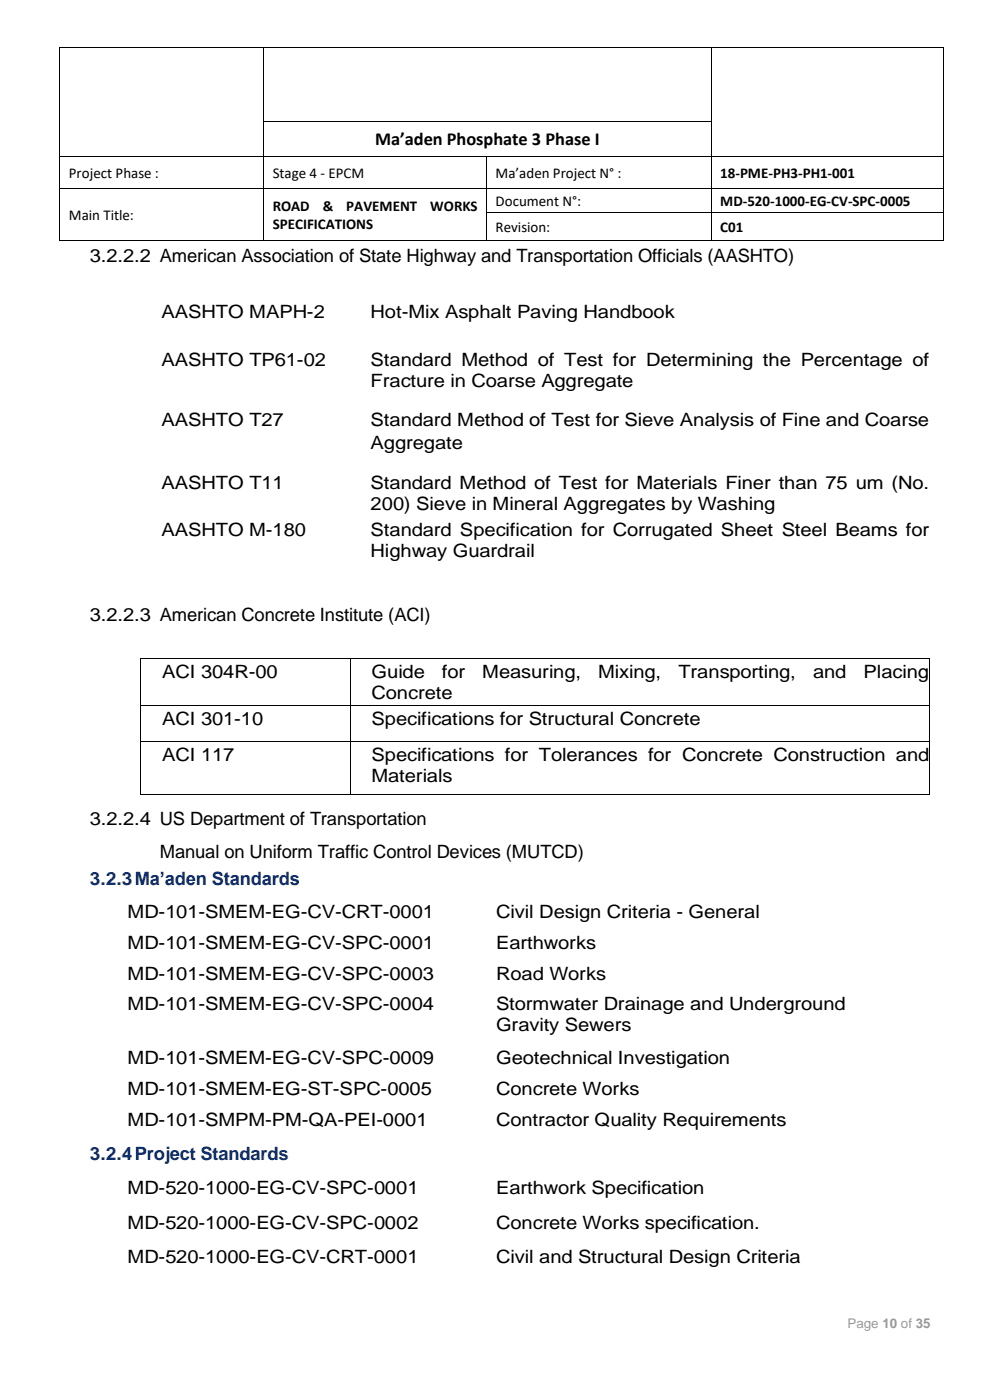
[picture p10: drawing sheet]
<svg xmlns="http://www.w3.org/2000/svg" width="210mm" height="297mm" viewBox="0 0 210 297" stroke-linecap="round" stroke-linejoin="round" font-family="sans-serif">
<defs><g id="words">
<g font-size="3.9">
<text x="79.6" y="30.9">Ma’aden Phosphate 3 Phase I</text>
<text x="19" y="55.5">3.2.2.2 American Association of State Highway and Transportation Officials (AASHTO)</text>
<text x="34.2" y="67.6">AASHTO MAPH-2</text>
<text x="78.6" y="67.6">Hot-Mix Asphalt Paving Handbook</text>
<text x="34.2" y="77.6">AASHTO TP61-02</text>
<text x="78.6" y="77.6">Standard Method of Test for Determining the Percentage of</text>
<text x="78.6" y="82">Fracture in Coarse Aggregate</text>
<text x="34.2" y="90.3">AASHTO T27</text>
<text x="78.6" y="90.3">Standard Method of Test for Sieve Analysis of Fine and Coarse</text>
<text x="78.6" y="95.3">Aggregate</text>
<text x="34.2" y="103.8">AASHTO T11</text>
<text x="78.6" y="103.8">Standard Method of Test for Materials Finer than 75 um (No.</text>
<text x="34.2" y="113.8">AASHTO M-180</text>
<text x="78.6" y="108.3">200) Sieve in Mineral Aggregates by Washing</text>
<text x="78.6" y="113.8">Standard Specification for Corrugated Sheet Steel Beams for</text>
<text x="78.6" y="118.3">Highway Guardrail</text>
<text x="19" y="131.7">3.2.2.3 American Concrete Institute (ACI)</text>
<text x="34.4" y="143.9">ACI 304R-00</text>
<text x="78.8" y="143.9">Guide</text>
<text x="93.7" y="143.9">for</text>
<text x="102.2" y="143.9">Measuring,</text>
<text x="126.8" y="143.9">Mixing,</text>
<text x="143.9" y="143.9">Transporting,</text>
<text x="172.4" y="143.9">and</text>
<text x="183.1" y="143.9">Placing</text>
<text x="78.8" y="148.3">Concrete</text>
<text x="34.4" y="153.9">ACI 301-10</text>
<text x="78.8" y="153.9">Specifications for Structural Concrete</text>
<text x="34.4" y="161.5">ACI 117</text>
<text x="78.8" y="161.5">Specifications for Tolerances for Concrete Construction and</text>
<text x="78.8" y="166">Materials</text>
<text x="19" y="174.9">3.2.2.4 US Department of Transportation</text>
<text x="33.9" y="182">Manual on Uniform Traffic Control Devices (MUTCD)</text>
<text x="27" y="194.8">MD-101-SMEM-EG-CV-CRT-0001</text>
<text x="105.2" y="194.8">Civil Design Criteria - General</text>
<text x="27" y="201.3">MD-101-SMEM-EG-CV-SPC-0001</text>
<text x="105.2" y="201.3">Earthworks</text>
<text x="27" y="207.9">MD-101-SMEM-EG-CV-SPC-0003</text>
<text x="105.2" y="207.9">Road Works</text>
<text x="27" y="214.4">MD-101-SMEM-EG-CV-SPC-0004</text>
<text x="105.2" y="214.4">Stormwater Drainage and Underground</text>
<text x="105.2" y="218.8">Gravity Sewers</text>
<text x="27" y="225.8">MD-101-SMEM-EG-CV-SPC-0009</text>
<text x="105.2" y="225.8">Geotechnical Investigation</text>
<text x="27" y="232.4">MD-101-SMEM-EG-ST-SPC-0005</text>
<text x="105.2" y="232.4">Concrete Works</text>
<text x="27" y="238.9">MD-101-SMPM-PM-QA-PEI-0001</text>
<text x="105.2" y="238.9">Contractor Quality Requirements</text>
<text x="27" y="253.3">MD-520-1000-EG-CV-SPC-0001</text>
<text x="105.2" y="253.3">Earthwork Specification</text>
<text x="27" y="260.7">MD-520-1000-EG-CV-SPC-0002</text>
<text x="105.2" y="260.7">Concrete Works specification.</text>
<text x="27" y="268.1">MD-520-1000-EG-CV-CRT-0001</text>
<text x="105.2" y="268.1">Civil and Structural Design Criteria</text>
</g>
<g font-size="3.9" fill="#00338d">
<text x="19" y="187.7">3.2.3Ma’aden Standards</text>
<text x="19" y="246.2">3.2.4Project Standards</text>
</g>
<g font-size="3.2">
<text x="14.6" y="37.7">Project Phase :</text>
<text x="57.8" y="37.7">Stage 4 - EPCM</text>
<text x="105.1" y="37.7">Ma’aden Project N° :</text>
<text x="152.7" y="37.7">18-PME-PH3-PH1-001</text>
<text x="14.6" y="46.7">Main Title:</text>
<text x="57.8" y="44.7">ROAD</text>
<text x="68.4" y="44.7">&amp;</text>
<text x="73.4" y="44.7">PAVEMENT</text>
<text x="91.2" y="44.7">WORKS</text>
<text x="105.1" y="43.7">Document N°:</text>
<text x="152.7" y="43.7">MD-520-1000-EG-CV-SPC-0005</text>
<text x="57.8" y="48.6">SPECIFICATIONS</text>
<text x="105.1" y="49.2">Revision:</text>
<text x="152.7" y="49.2">C01</text>
</g>
<text font-size="2.8" fill="#999" x="179.7" y="281.8">Page 10 of 35</text>
</g></defs>
<g fill="#000">
<path d="M12.6 9.9h.2v.2h-.2z" fill-rule="evenodd"/>
<path d="M12.6 9.9h.2v.2h-.2z" fill-rule="evenodd"/>
<path d="M55.8 9.9h.2v.2h-.2z" fill-rule="evenodd"/>
<path d="M150.8 9.9h.2v.2h-.2z" fill-rule="evenodd"/>
<path d="M200 9.9h.2v.2h-.2z" fill-rule="evenodd"/>
<path d="M200 9.9h.2v.2h-.2z" fill-rule="evenodd"/>
<path d="M12.6 25.8h.2v.2h-.2z" fill-rule="evenodd"/>
<path d="M12.6 33.1h.2v.2h-.2z" fill-rule="evenodd"/>
<path d="M55.8 25.8h.2v.2h-.2z" fill-rule="evenodd"/>
<path d="M55.8 33.1h.2v.2h-.2z" fill-rule="evenodd"/>
<path d="M103.1 33.1h.2v.2h-.2z" fill-rule="evenodd"/>
<path d="M150.8 25.8h.2v.2h-.2z" fill-rule="evenodd"/>
<path d="M150.8 33.1h.2v.2h-.2z" fill-rule="evenodd"/>
<path d="M200 25.8h.2v.2h-.2z" fill-rule="evenodd"/>
<path d="M200 33.1h.2v.2h-.2z" fill-rule="evenodd"/>
<path d="M12.6 39.9h.2v.2h-.2z" fill-rule="evenodd"/>
<path d="M12.6 45h.2v.2h-.2z" fill-rule="evenodd"/>
<path d="M12.6 51h.2v.2h-.2z" fill-rule="evenodd"/>
<path d="M12.6 51h.2v.2h-.2z" fill-rule="evenodd"/>
<path d="M55.8 39.9h.2v.2h-.2z" fill-rule="evenodd"/>
<path d="M55.8 45h.2v.2h-.2z" fill-rule="evenodd"/>
<path d="M55.8 51h.2v.2h-.2z" fill-rule="evenodd"/>
<path d="M103.1 39.9h.2v.2h-.2z" fill-rule="evenodd"/>
<path d="M103.1 45h.2v.2h-.2z" fill-rule="evenodd"/>
<path d="M103.1 51h.2v.2h-.2z" fill-rule="evenodd"/>
<path d="M150.8 39.9h.2v.2h-.2z" fill-rule="evenodd"/>
<path d="M150.8 45h.2v.2h-.2z" fill-rule="evenodd"/>
<path d="M150.8 51h.2v.2h-.2z" fill-rule="evenodd"/>
<path d="M200 39.9h.2v.2h-.2z" fill-rule="evenodd"/>
<path d="M200 45h.2v.2h-.2z" fill-rule="evenodd"/>
<path d="M200 51h.2v.2h-.2z" fill-rule="evenodd"/>
<path d="M200 51h.2v.2h-.2z" fill-rule="evenodd"/>
<path d="M29.8 139.5h.2v.2h-.2z" fill-rule="evenodd"/>
<path d="M29.8 139.5h.2v.2h-.2z" fill-rule="evenodd"/>
<path d="M74.2 139.5h.2v.2h-.2z" fill-rule="evenodd"/>
<path d="M197 139.5h.2v.2h-.2z" fill-rule="evenodd"/>
<path d="M197 139.5h.2v.2h-.2z" fill-rule="evenodd"/>
<path d="M29.8 149.5h.2v.2h-.2z" fill-rule="evenodd"/>
<path d="M29.8 157.2h.2v.2h-.2z" fill-rule="evenodd"/>
<path d="M74.2 149.5h.2v.2h-.2z" fill-rule="evenodd"/>
<path d="M74.2 157.2h.2v.2h-.2z" fill-rule="evenodd"/>
<path d="M197 149.5h.2v.2h-.2z" fill-rule="evenodd"/>
<path d="M197 157.2h.2v.2h-.2z" fill-rule="evenodd"/>
<path d="M29.8 168.5h.2v.2h-.2z" fill-rule="evenodd"/>
<path d="M29.8 168.5h.2v.2h-.2z" fill-rule="evenodd"/>
<path d="M74.2 168.5h.2v.2h-.2z" fill-rule="evenodd"/>
<path d="M197 168.5h.2v.2h-.2z" fill-rule="evenodd"/>
<path d="M197 168.5h.2v.2h-.2z" fill-rule="evenodd"/>
</g>
<g fill="none" stroke="#000" stroke-width=".21">
<path d="M12.7 10.1v15.7M12.8 10h43M55.9 10.1v15.7M56 10h94.8M150.9 10.1v15.7M151 10h49M200.1 10.1v15.7M12.7 25.9v7.2M12.7 33.3v6.6M12.8 33.2h43M55.9 25.9v7.2M55.9 33.3v6.6"/>
<path d="M56 25.9h94.8M56 33.2h47.1M103.2 33.3v6.6M103.3 33.2h47.5M150.9 25.9v7.2M150.9 33.3v6.6M151 33.2h49M200.1 25.9v7.2M200.1 33.3v6.6M12.7 40.1v4.9M12.7 45.2v5.8M12.8 40h43"/>
<path d="M12.8 51.1h43M55.9 40.1v4.9M55.9 45.2v5.8M56 40h47.1M56 51.1h47.1M103.2 40.1v4.9M103.2 45.2v5.8M103.3 40h47.5M103.3 45.1h47.5M103.3 51.1h47.5M150.9 40.1v4.9M150.9 45.2v5.8"/>
<path d="M151 40h49M151 45.1h49M151 51.1h49M200.1 40.1v4.9M200.1 45.2v5.8M29.9 139.7v9.8M30 139.6h44.2M74.3 139.7v9.8M74.4 139.6h122.6M197.1 139.7v9.8M29.9 149.7v7.5M29.9 157.4v11.1"/>
<path d="M30 149.6h44.2M30 157.3h44.2M74.3 149.7v7.5M74.3 157.4v11.1M74.4 149.6h122.6M74.4 157.3h122.6M197.1 149.7v7.5M197.1 157.4v11.1M30 168.6h44.2M74.4 168.6h122.6"/>
</g>
<use href="#words"/>
</svg>
